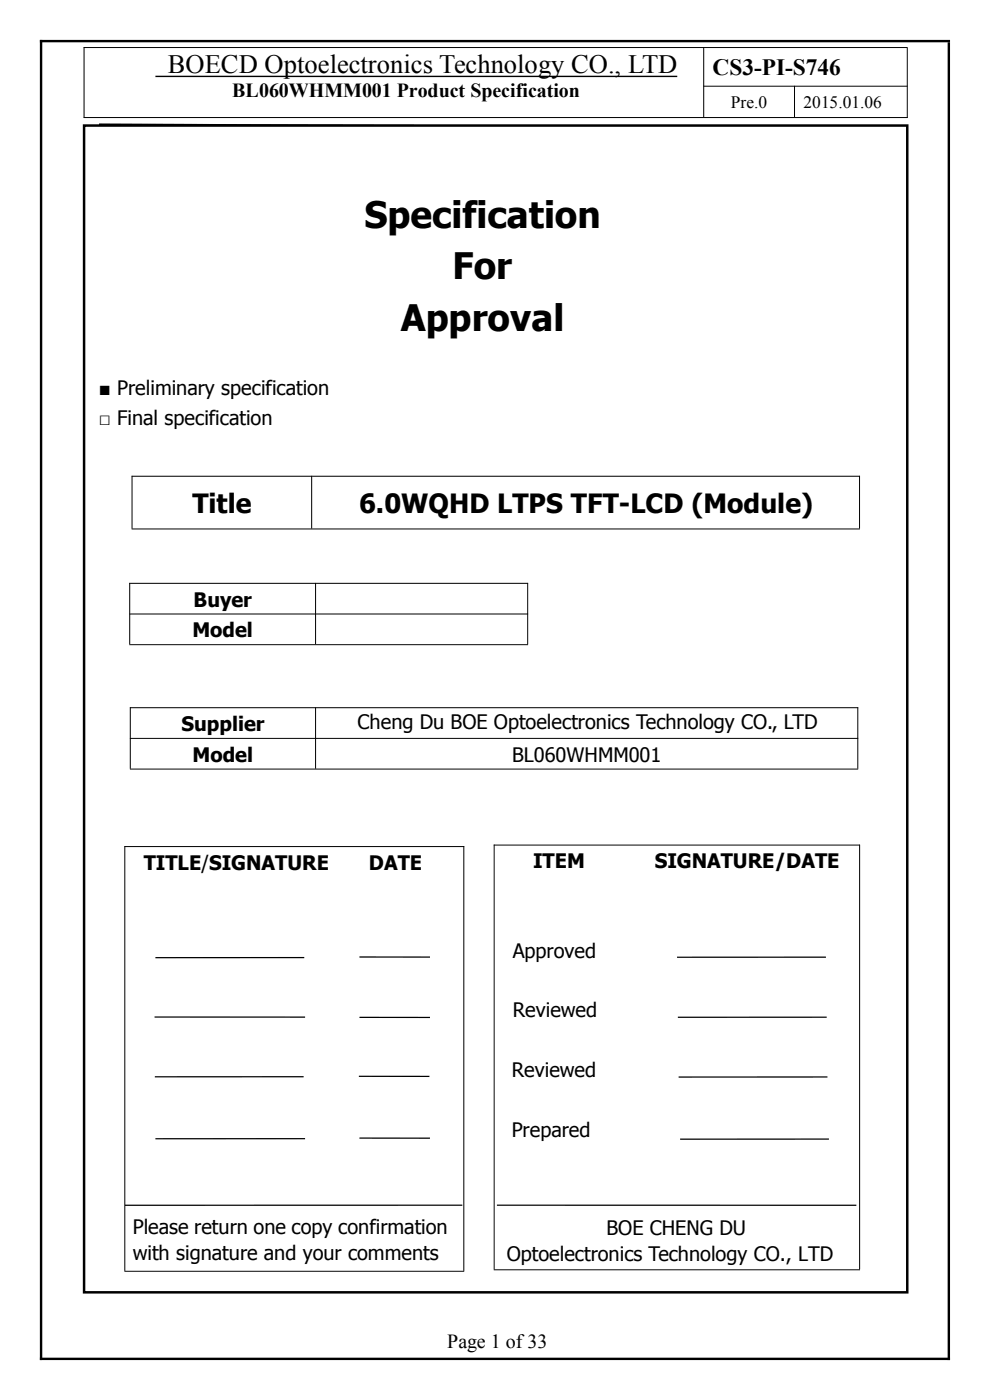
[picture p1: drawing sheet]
<svg xmlns="http://www.w3.org/2000/svg" width="210mm" height="297mm" viewBox="0 0 210 297" stroke-linecap="round" stroke-linejoin="round" font-family="sans-serif">
<defs><g id="words">
<g font-size="7.7">
<text x="77.3" y="48.3">Specification</text>
<text x="96" y="59.3">For</text>
<text x="85" y="70.3">Approval</text>
</g>
<g font-size="5.6">
<text x="35.6" y="15.5">BOECD Optoelectronics Technology CO., LTD</text>
<text x="40.8" y="108.9">Title</text>
<text x="76.2" y="108.9">6.0WQHD LTPS TFT-LCD (Module)</text>
</g>
<text font-size="5" x="151.2" y="15.9">CS3-PI-S746</text>
<g font-size="4.2">
<text x="49.3" y="20.6">BL060WHMM001 Product Specification</text>
<text x="21" y="83.8">■ Preliminary specification</text>
<text x="21" y="90.2">□ Final specification</text>
<text x="41.1" y="128.7">Buyer</text>
<text x="40.8" y="135.1">Model</text>
<text x="38.5" y="155">Supplier</text>
<text x="75.9" y="154.7">Cheng Du BOE Optoelectronics Technology CO., LTD</text>
<text x="40.9" y="161.6">Model</text>
<text x="108.6" y="161.6">BL060WHMM001</text>
<text x="30.5" y="184.5">TITLE/SIGNATURE</text>
<text x="78.3" y="184.5">DATE</text>
<text x="113.1" y="184.2">ITEM</text>
<text x="138.9" y="184.2">SIGNATURE/DATE</text>
<text x="108.8" y="203.2">Approved</text>
<text x="108.8" y="215.8">Reviewed</text>
<text x="108.6" y="228.5">Reviewed</text>
<text x="108.5" y="241.1">Prepared</text>
<text x="28.2" y="261.8">Please return one copy confirmation</text>
<text x="128.7" y="261.9">BOE CHENG DU</text>
<text x="28.2" y="267.4">with signature and your comments</text>
<text x="107.5" y="267.4">Optoelectronics Technology CO., LTD</text>
<text x="94.9" y="286.1">Page 1 of33</text>
</g>
<g font-size="3.7">
<text x="155.1" y="22.9">Pre.0</text>
<text x="170.4" y="22.9">2015.01.06</text>
</g>
</g></defs>
<path d="M33 16.2h110.7" fill="none" stroke="#000" stroke-width=".3"/>
<path d="M17.7 10.1h174.8M17.8 10v15M149.2 18.3h43.3M149.3 10v14.9M168.5 18.2v6.7M192.5 10.2v14.8M17.7 24.9h174.8" fill="none" stroke="#000" stroke-width=".21"/>
<path d="M21 26.2l161.8 .7v.9l-161.8-.7z" fill="#000"/>
<path d="M17.8 26.6h174.7v247.6h-174.7z" fill-rule="evenodd" fill="#fff"/>
<g fill="#000">
<path d="M32.8 215.6h31.9v.3h-31.9zM33 203h31.5v.3h-31.5zM76.3 202.9h14.9v.3h-14.9zM76.3 215.7h14.9v.3h-14.9zM143.6 202.9h31.6v.3h-31.6zM143.8 215.7h31.6v.2h-31.6zM32.8 228.3h31.6v.3h-31.6zM76.1 228.2h15v.3h-15zM144 228.4l31.5-.1v.3h-31.5zM26.5 255.6l71.6-.1v.3h-71.6zM33 241.4h31.7v.3h-31.7zM76.3 241.3h14.9v.3h-14.9z"/>
<path d="M105.4 255.5l76.3 .1v.2h-76.3zM144.3 241.5h31.5v.3h-31.5z"/>
<path d="M18.1 26.6v247.6l-.3-.3h174.7l-.3 .3v-247.6l.3 .3h-174.7zM17.6 26.4h175.1v248h-175.1z"/>
</g>
<g fill="none" stroke="#000" stroke-width=".21">
<path d="M27.9 101h154.5M27.9 112.2h154.5M28 100.9v11.2M66.1 100.9v11.2M182.3 100.9v11.2M27.4 123.8h84.6M27.4 130.3h84.6M27.4 136.8h84.6M27.5 123.7v13M66.9 123.7v13M111.9 123.7v13M27.6 150.1h154.4"/>
<path d="M27.6 156.6h154.4M27.6 150.1v13M66.9 150.1v13M182 150.1v13M26.4 179.6h72.1M26.5 179.5v90.1M27.6 163.2h154.4M98.4 179.5v90.1M104.7 179.3h77.7M104.8 179.2v90.1M182.4 179.2v90.1M26.4 269.7h72.1"/>
<path d="M104.7 269.4h77.7"/>
</g>
<path d="M8.5 8.7h193M8.7 8.5v280M201.3 9v279.5M8.5 288.3h193" fill="none" stroke="#000" stroke-width=".51"/>
<use href="#words"/>
</svg>
